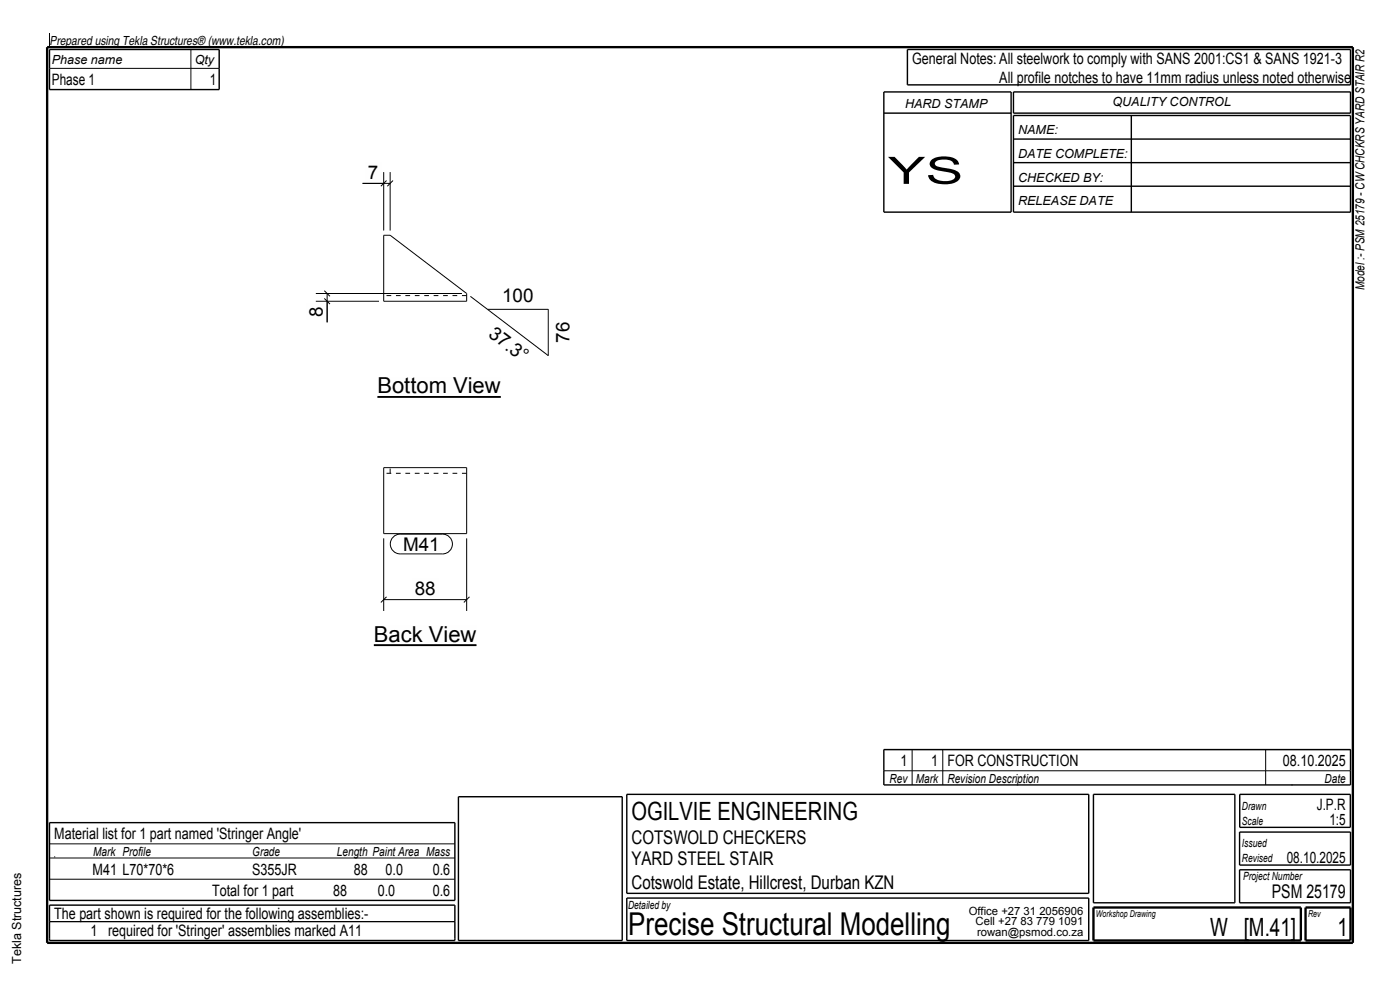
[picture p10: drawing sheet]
<svg xmlns="http://www.w3.org/2000/svg" width="297mm" height="210mm" viewBox="0 0 297 210" stroke-linecap="round" stroke-linejoin="round" font-family="sans-serif">
<defs><g id="words">
<text font-size="8" x="188.4" y="39">YS</text>
<text font-size="6.7" x="133.3" y="198.3">Precise Structural Modelling</text>
<g font-size="5.3">
<text x="134" y="174">OGILVIE ENGINEERING</text>
<text x="256.8" y="198.5">W [M.41]</text>
<text x="283.8" y="198.5">1</text>
</g>
<g font-size="4.7">
<text x="80.1" y="83.4">Bottom View</text>
<text x="79.3" y="136.1">Back View</text>
</g>
<g font-size="4">
<text x="78.1" y="38">7</text>
<text x="106.5" y="64.1">100</text>
<text x="68.5" y="67.3" transform="rotate(-90 68.5 67.3)">8</text>
<text x="103.4" y="71.3" transform="rotate(37 103.4 71.3)">37.3°</text>
<text x="120.8" y="72.8" transform="rotate(-90 120.8 72.8)">76</text>
<text x="85.5" y="116.9">M41</text>
<text x="88" y="126.3">88</text>
<text x="134" y="179">COTSWOLD CHECKERS</text>
<text x="134" y="183.5">YARD STEEL STAIR</text>
<text x="134" y="188.5">Cotswold Estate, Hillcrest, Durban KZN</text>
<text x="269.8" y="190.5">PSM 25179</text>
</g>
<g font-size="3.3">
<text x="193.5" y="13.5">General Notes: All steelwork to comply with SANS 2001:CS1 &amp; SANS 1921-3</text>
<text x="212" y="17.5">All profile notches to have 11mm radius unless noted otherwise</text>
<text x="11" y="18">Phase 1</text>
<text x="44.5" y="18">1</text>
<text x="191" y="162.5">1</text>
<text x="197.5" y="162.5">1 FOR CONSTRUCTION</text>
<text x="272.2" y="162.5">08.10.2025</text>
<text x="279.4" y="171.8">J.P.R</text>
<text x="11.5" y="178">Material list for 1 part named 'Stringer Angle'</text>
<text x="282" y="175">1:5</text>
<text x="19.6" y="185.5">M41 L70*70*6</text>
<text x="53.5" y="185.5">S355JR</text>
<text x="75" y="185.5">88</text>
<text x="81.8" y="185.5">0.0</text>
<text x="91.8" y="185.5">0.6</text>
<text x="273" y="183">08.10.2025</text>
<text x="45" y="190">Total for 1 part</text>
<text x="70.7" y="190">88</text>
<text x="80.1" y="190">0.0</text>
<text x="91.8" y="190">0.6</text>
<text x="11.5" y="195">The part shown is required for the following assemblies:-</text>
<text x="19.2" y="198.5">1 required for 'Stringer' assemblies marked A11</text>
</g>
<g font-size="2.7">
<text x="10.5" y="9.5">Prepared using Tekla Structures® (www.tekla.com)</text>
<text x="11" y="13.5">Phase name</text>
<text x="41.3" y="13.5">Qty</text>
<text x="192" y="23">HARD STAMP</text>
<text x="236" y="22.5">QUALITY CONTROL</text>
<text x="216" y="28.5">NAME:</text>
<text x="216" y="33.5">DATE COMPLETE:</text>
<text x="216" y="38.5">CHECKED BY:</text>
<text x="216" y="43.5">RELEASE DATE</text>
<text x="289.5" y="61.5" transform="rotate(-90 289.5 61.5)">Model :- PSM 25179 - CW CHCKRS YARD STAIR R2</text>
<text x="188.7" y="166">Rev</text>
<text x="194.3" y="166">Mark</text>
<text x="201" y="166">Revision Description</text>
<text x="281" y="166">Date</text>
<text x="19.8" y="181.5">Mark Profile</text>
<text x="53.5" y="181.5">Grade</text>
<text x="71.5" y="181.5">Length Paint Area Mass</text>
<text x="4.5" y="204.5" transform="rotate(-90 4.5 204.5)">Tekla Structures</text>
</g>
<g font-size="2.4">
<text x="263.5" y="171.8">Drawn</text>
<text x="263.5" y="179.8">Issued</text>
<text x="263.5" y="175">Scale</text>
<text x="263.5" y="182.8">Revised</text>
<text x="263.7" y="186.8">Project Number</text>
<text x="133.3" y="192.8">Detailed by</text>
<text x="205.5" y="194">Office +27 31 2056906</text>
<text x="207" y="196.3">Cell +27 83 779 1091</text>
<text x="207.3" y="198.5">rowan@psmod.co.za</text>
</g>
<g font-size="2">
<text x="232.5" y="194.5">Workshop Drawing</text>
<text x="277.5" y="194.5">Rev</text>
</g>
</g></defs>
<path d="M10 10h277v190h-277z" fill="none" stroke="#000" stroke-width=".5"/>
<path d="M79.3 136.8h21.8" fill="none" stroke="#000" stroke-width=".4"/>
<path d="M79.3 132.6h21.8v3.5h-21.8z" fill-rule="evenodd" fill="#fefefb"/>
<path d="M80.1 84.2h26.1" fill="none" stroke="#000" stroke-width=".4"/>
<path d="M80.1 79.9h26.1v3.5h-26.1z" fill-rule="evenodd" fill="#fefefb"/>
<path d="M99 62.7h-17.6M82.8 100.4v-1.2M99 100.4h-17.6" fill="none" stroke="#000" stroke-width=".21" stroke-dasharray="1 1 1 1" stroke-linecap="butt"/>
<g fill="none" stroke="#000" stroke-width=".21">
<path d="M10.5 7v3M10.5 14.5h36M40.5 10.5v8.5M76.9 38.9h5.9M81.4 36.5v12.4M82 38.3l-1.2 1.2M82.8 36.5v12.4M83.4 38.3l-1.2 1.2M81.4 49.9h1.4l16.2 12.4v1.6h-17.6zM67 63.9h13.4M67 62.3h31M68.8 63.3l1.2 1.2"/>
<path d="M68.8 61.7l1.2 1.2M69.4 62.3v6.1M99.8 62.9l16.5 12.5v-9.8h-12.9M81.4 99.2h17.6v14h-17.6zM81.4 114.2v15.4M99 114.2v15.4M81.4 127.2h17.6M82 126.6l-1.2 1.2M99.6 126.6l-1.2 1.2M187.5 159h99M193.5 159v7.5M200 159v7.5"/>
<path d="M268.5 159v7.5M10.5 179h86M187.5 163.5h99M274 166.5h.1M10.5 195.5h86M10.5 186.5h86M10.5 182h86M11.5 181.8h.1"/>
</g>
<g fill="none" stroke="#000" stroke-width=".3">
<path d="M10.5 10.5h36v8.5h-36zM187.5 19.5h27v25.5h-27zM192.5 10.5h94v7.5h-94zM215 19.5h71.5v4.5h-71.5zM187.5 24h27M215 24.5h71.5v20.5h-71.5zM215 29.5h71.5M215 34.5h71.5M215 39.5h71.5M240 24.5v20.5M187.5 159h99v7.5h-99zM10.5 174.5h86v16.5h-86z"/>
<path d="M97.3 169h34.7v30.5h-34.7zM133 168.5h98v21h-98zM232 168.5h30v23h-30zM263 176.5h23.5v7h-23.5zM263 168.5h23.5v7h-23.5zM10.5 192h86v7.5h-86zM133 190.5h98v9h-98zM263 184.5h23.5v7h-23.5z"/>
</g>
<path d="M232 192.5h44v7h-44zM277 192.5h9.5v7h-9.5z" fill="none" stroke="#000" stroke-width=".5"/>
<g fill="#fefefb">
<path d="M87.4 122.7h5.6v4.2h-5.6z" fill-rule="evenodd"/>
<path d="M85.5 113.9h7.8v3h-7.8z" fill-rule="evenodd"/>
<path d="M85.5 113.9h7.8v3h-7.8z" fill-rule="evenodd"/>
</g>
<path d="M83.4 113.9l.9-.5 .6-.1h9a2.1 2.1 0 0 1 2.1 2.1 2.1 2.1 0 0 1-2.1 2.1h-9a2.1 2.1 0 0 1-1.9-1.3 2.1 2.1 0 0 1 .4-2.3z" fill="none" stroke="#000" stroke-width=".21"/>
<g fill="#fefefb">
<path d="M77.5 34.4h3.4v4.2h-3.4z" fill-rule="evenodd"/>
<path d="M64.9 64.4h4.2v3.5h-4.2z" fill-rule="evenodd"/>
</g>
<use href="#words"/>
</svg>
